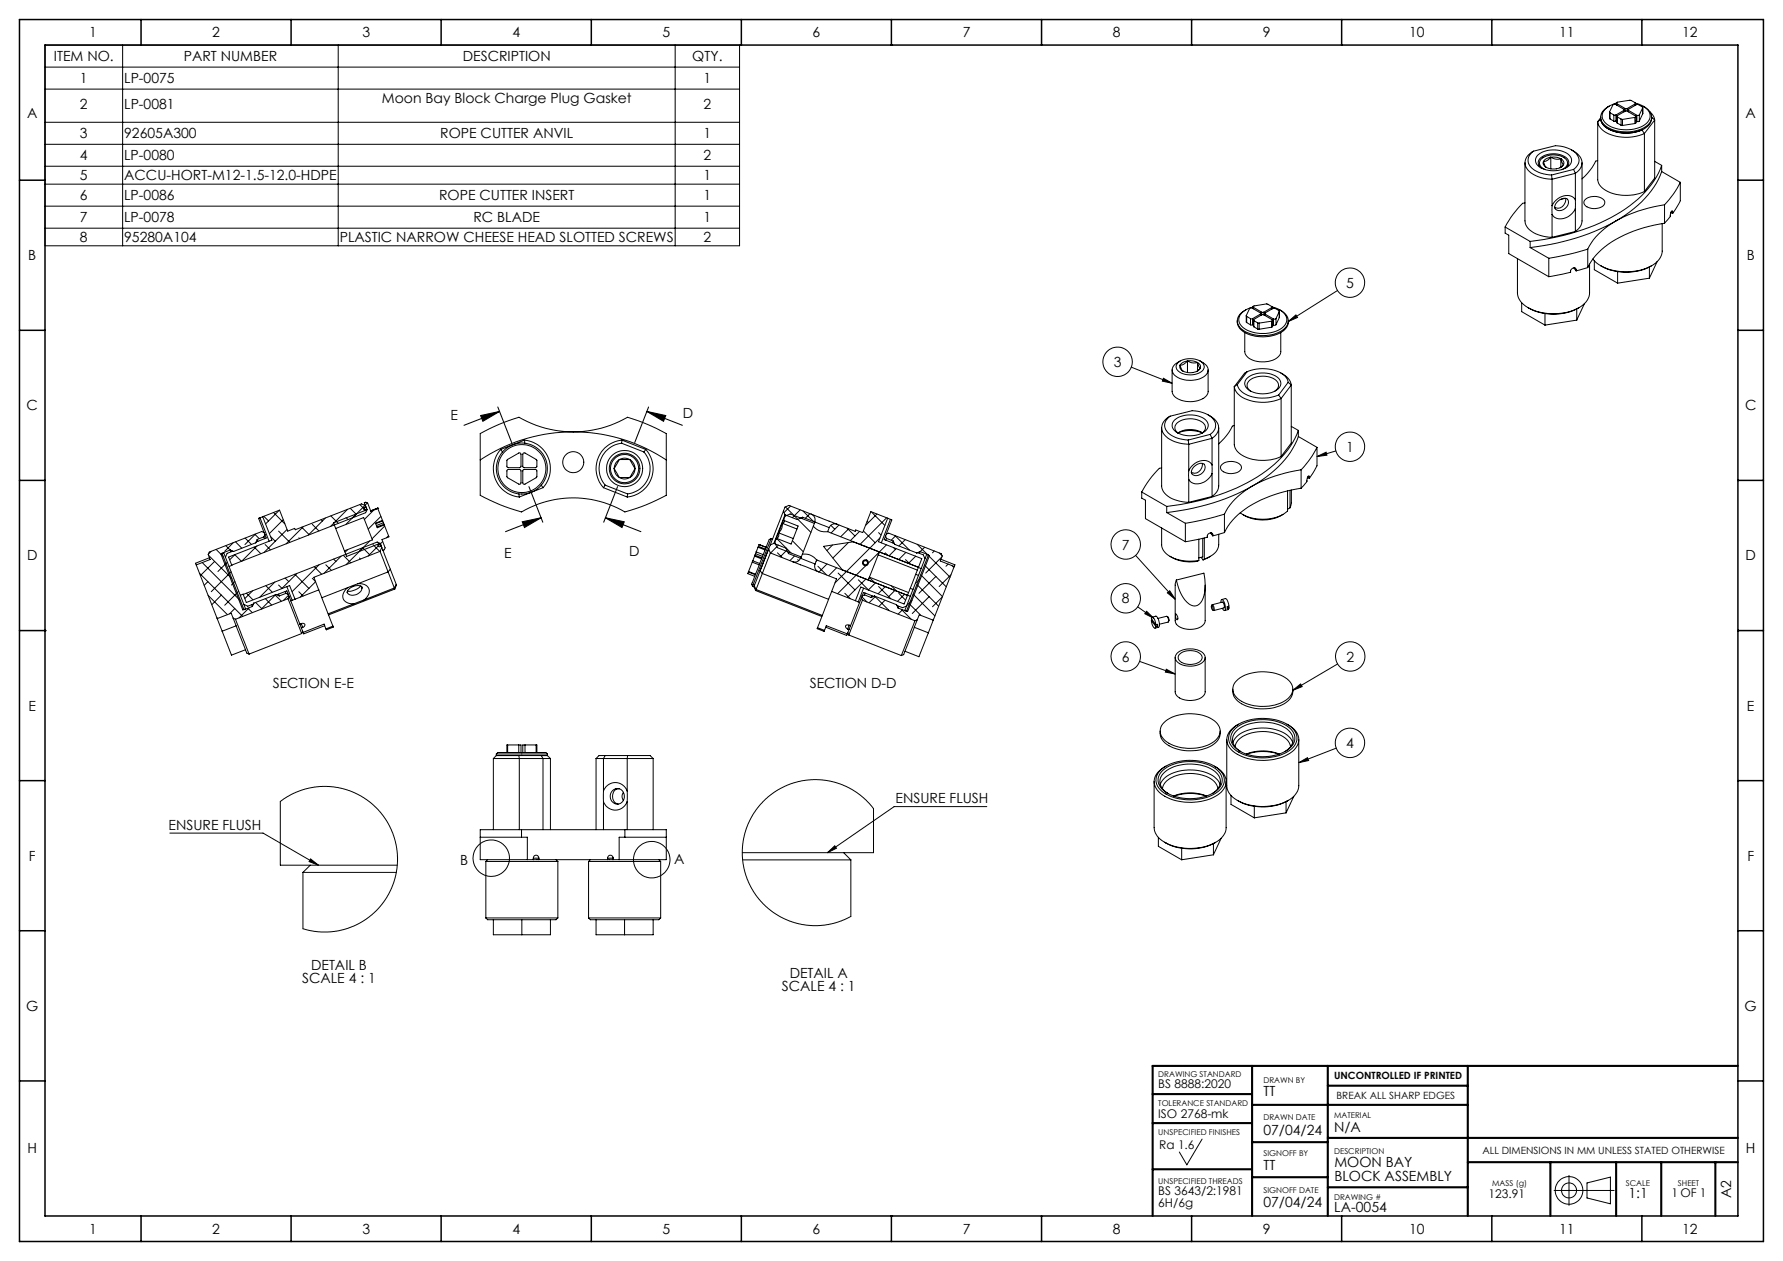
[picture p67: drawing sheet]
<svg xmlns="http://www.w3.org/2000/svg" width="420mm" height="297mm" viewBox="0 0 420 297" stroke-linecap="round" stroke-linejoin="round" font-family="sans-serif">
<defs><g id="words">
<g font-size="3.3">
<text x="21" y="8.8">1</text>
<text x="50" y="8.8">2</text>
<text x="85.4" y="8.8">3</text>
<text x="120.7" y="8.8">4</text>
<text x="156.1" y="8.8">5</text>
<text x="191.4" y="8.8">6</text>
<text x="226.8" y="8.8">7</text>
<text x="262.1" y="8.8">8</text>
<text x="297.5" y="8.8">9</text>
<text x="331.9" y="8.8">10</text>
<text x="367.3" y="8.8">11</text>
<text x="396.3" y="8.8">12</text>
<text x="12.7" y="14.4">ITEM NO.</text>
<text x="43.3" y="14.4">PART NUMBER</text>
<text x="109" y="14.4">DESCRIPTION</text>
<text x="163.1" y="14.4">QTY.</text>
<text x="18.8" y="19.6">1</text>
<text x="29.3" y="19.6">LP-0075</text>
<text x="165.7" y="19.6">1</text>
<text x="6.4" y="27.7">A</text>
<text x="18.8" y="25.8">2</text>
<text x="29.3" y="25.8">LP-0081</text>
<text x="90" y="24.2">Moon Bay Block Charge Plug Gasket</text>
<text x="165.7" y="25.8">2</text>
<text x="411.2" y="27.7">A</text>
<text x="18.8" y="32.6">3</text>
<text x="29.3" y="32.6">92605A300</text>
<text x="103.7" y="32.6">ROPE CUTTER ANVIL</text>
<text x="165.7" y="32.6">1</text>
<text x="18.8" y="37.8">4</text>
<text x="29.3" y="37.8">LP-0080</text>
<text x="165.7" y="37.8">2</text>
<text x="18.8" y="42.5">5</text>
<text x="18.8" y="47.2">6</text>
<text x="29.3" y="42.5">ACCU-HORT-M12-1.5-12.0-HDPE</text>
<text x="29.3" y="47.2">LP-0086</text>
<text x="103.4" y="47.2">ROPE CUTTER INSERT</text>
<text x="165.7" y="42.5">1</text>
<text x="165.7" y="47.2">1</text>
<text x="18.8" y="52.3">7</text>
<text x="29.3" y="52.3">LP-0078</text>
<text x="111.5" y="52.3">RC BLADE</text>
<text x="165.7" y="52.3">1</text>
<text x="18.8" y="57">8</text>
<text x="29.3" y="57">95280A104</text>
<text x="80" y="57">PLASTIC NARROW CHEESE HEAD SLOTTED SCREWS</text>
<text x="165.7" y="57">2</text>
<text x="6.7" y="61.3">B</text>
<text x="411.5" y="61.3">B</text>
<text x="317.1" y="67.8">5</text>
<text x="262.4" y="86.4">3</text>
<text x="6.3" y="96.6">C</text>
<text x="106.1" y="98.9">E</text>
<text x="160.9" y="98.4">D</text>
<text x="411.1" y="96.6">C</text>
<text x="317.1" y="106.4">1</text>
<text x="6.4" y="132">D</text>
<text x="118.8" y="131.4">E</text>
<text x="148.2" y="130.8">D</text>
<text x="264.3" y="129.4">7</text>
<text x="411.2" y="132">D</text>
<text x="264.3" y="142.1">8</text>
<text x="264.3" y="155.8">6</text>
<text x="317.2" y="155.8">2</text>
<text x="6.7" y="167.3">E</text>
<text x="64.3" y="162.1">SECTION E-E</text>
<text x="190.7" y="162">SECTION D-D</text>
<text x="411.5" y="167.3">E</text>
<text x="317.1" y="176.1">4</text>
<text x="211" y="189.2">ENSURE FLUSH</text>
<text x="39.7" y="195.4">ENSURE FLUSH</text>
<text x="6.8" y="202.7">F</text>
<text x="108.4" y="203.8">B</text>
<text x="158.8" y="203.4">A</text>
<text x="411.6" y="202.7">F</text>
<text x="71.2" y="231.5">SCALE 4 : 1</text>
<text x="73.3" y="228.3">DETAIL B</text>
<text x="184.2" y="233.5">SCALE 4 : 1</text>
<text x="186" y="230.3">DETAIL A</text>
<text x="6.2" y="238">G</text>
<text x="411" y="238">G</text>
<text x="297.6" y="258.2">TT</text>
<text x="297.6" y="267.3">07/04/24</text>
<text x="314.2" y="266.5">N/A</text>
<text x="6.5" y="271.6">H</text>
<text x="297.6" y="275.6">TT</text>
<text x="314.3" y="274.8">MOON BAY</text>
<text x="411.3" y="271.6">H</text>
<text x="314.3" y="278">BLOCK ASSEMBLY</text>
<text x="297.6" y="284.4">07/04/24</text>
<text x="314.3" y="285.4">LA-0054</text>
<text x="383.6" y="282">1:1</text>
<text x="407.8" y="282.2" transform="rotate(-90 407.8 282.2)">A2</text>
<text x="21" y="290.6">1</text>
<text x="50" y="290.6">2</text>
<text x="85.4" y="290.6">3</text>
<text x="120.7" y="290.6">4</text>
<text x="156.1" y="290.6">5</text>
<text x="191.4" y="290.6">6</text>
<text x="226.8" y="290.6">7</text>
<text x="262.1" y="290.6">8</text>
<text x="297.5" y="290.6">9</text>
<text x="331.9" y="290.6">10</text>
<text x="367.3" y="290.6">11</text>
<text x="396.3" y="290.6">12</text>
</g>
<g font-size="2.8">
<text x="272.8" y="256.3">BS 8888:2020</text>
<text x="272.8" y="263.2">ISO 2768-mk</text>
<text x="273.1" y="270.7">Ra 1.6</text>
<text x="272.8" y="281.3">BS 3643/2:1981</text>
<text x="393.8" y="281.9">1 OF 1</text>
<text x="272.8" y="284.2">6H/6g</text>
<text x="350.7" y="282.2">123.91</text>
</g>
<g font-size="2.4">
<text x="314.3" y="254.2">UNCONTROLLED IF PRINTED</text>
<text x="314.8" y="258.7">BREAK ALL SHARP EDGES</text>
<text x="349.2" y="271.7">ALL DIMENSIONS IN MM UNLESS STATED OTHERWISE</text>
</g>
<g font-size="1.9">
<text x="272.8" y="253.6">DRAWING STANDARD</text>
<text x="297.6" y="255">DRAWN BY</text>
<text x="272.8" y="260.6">TOLERANCE STANDARD</text>
<text x="297.6" y="263.9">DRAWN DATE</text>
<text x="314.3" y="263.2">MATERIAL</text>
<text x="272.8" y="267.3">UNSPECIFIED FINISHES</text>
<text x="297.6" y="272.3">SIGNOFF BY</text>
<text x="314.3" y="271.7">DESCRIPTION</text>
<text x="272.8" y="278.7">UNSPECIFIED THREADS</text>
<text x="297.6" y="281">SIGNOFF DATE</text>
<text x="351.5" y="279.3">MASS (g)</text>
<text x="382.9" y="279.3">SCALE</text>
<text x="395.2" y="279.3">SHEET</text>
<text x="314.3" y="282.6">DRAWING #</text>
</g>
</g></defs>
<g fill="none" stroke="#000" stroke-width=".24">
<path d="M10.6 10.6h163.6v47.3h-163.6zM10.6 15.8h163.6M28.9 10.6v47.3M79.7 10.6v47.3M159 10.6v47.3M10.6 21h163.6M10.6 28.8h163.6M10.6 34h163.6M10.6 39.1h163.6M359.2 38.3v13.7a3.9 3.9 0 0 0 3.1 3.3l1.2 .3 2.1 .3M361.2 35.6a2.5 2.5 0 0 0-1.3 2.3 2.5 2.5 0 0 0 1.6 2.2l1.5 .7 2.5 .4M361.2 35.6l5.2-1.3a5.8 5.8 0 0 1 5.4 2.8 2.46 2.46 0 0 1-1.1 2.8"/>
<path d="M361.2 35.6a2.88 2.88 0 0 0-2 2.7 2.88 2.88 0 0 0 2 2.8l2.3 .9 2.1 .2M362.2 36.6a6.1 6.1 0 0 1 7.5 .1 1.78 1.78 0 0 1-.9 2.8 6.1 6.1 0 0 1-6.8-.8l-.3-.6v-.6zM363.2 39.6a1.57 1.57 0 0 1-.8-1.6 1.57 1.57 0 0 1 1.3-1.3 4.9 4.9 0 0 1 5.7 1 1.5 1.5 0 0 1-.7 1.9M363.6 38a1.09 1.09 0 0 0 .6 1.4M363.6 38l.6 1.4M363.6 37.1l-.2 .1M365.3 37a2.25 2.25 0 0 0-1.7 1M365.3 37a3.7 3.7 0 0 1 2.4 .4M365.3 37l-.9 .8-.8 .2M365.3 37l1.3 .5 1.1-.1M365.3 37v2.8M367.7 37.4a1.05 1.05 0 0 1 .6 1.4"/>
<path d="M367.7 37.4l.6 1.4M367.7 37.4v2M368.3 37.1a4.5 4.5 0 0 0-5.5 .7 1.56 1.56 0 0 0 1.2 2.1M368.3 37.1a1.5 1.5 0 0 1 .9 1.6 1.5 1.5 0 0 1-1.4 1.2M368.3 38.8a3.2 3.2 0 0 1-4.1 .6M368.3 38.8l-.9 .7M368.3 37.1l.2 .1M370.2 35.3a3.2 3.2 0 0 1 2.2 4.1l-.5 .7-.8 .7M370.7 39.9l-5.2 1.3M370.7 39.9l.4 .9M372.7 38.3v13.7l-.5 1.4-1.1 1.1M376.4 28.6v13.7a4.5 4.5 0 0 0 3.6 3.3 10.9 10.9 0 0 0 7.4-.5"/>
<path d="M376.4 37.8l-.5 .2-1.4 2.1-1.8 2M376.4 28.6l.7-.5a4.3 4.3 0 0 0 3.5 3 10.1 10.1 0 0 0 6.2-.5l.6 .8M376.4 28.6a4.5 4.5 0 0 0 3.6 3.3 10.7 10.7 0 0 0 7.4-.5M377.1 27.6a3.2 3.2 0 0 0 2.4 3.1 9.1 9.1 0 0 0 8.6-1l.8-1 .2-1.1 .7 .7M377.1 27.7l-.7 .9M379 25a2.74 2.74 0 0 0-1.7 3.6 6.7 6.7 0 0 0 5.9 2.5 6.2 6.2 0 0 0 5.7-2.7 2.71 2.71 0 0 0-1.8-3.4M379.1 26.4l.1 1.6M379.1 26.4l.1 .2M379.2 28l.9 .5M379.2 26.6l.9 .5M379.2 26.6v1.4M380.1 28.5h.5"/>
<path d="M380.1 27.1h.5M380.1 27.1v1.4M380.6 27.1v1.4M380.7 24.3l-1.7 .7M380.7 24.3v.4M380.8 27.4l.1 1.6M380.8 24.4l-.1-.1 .3-.2 3.1-.5 1.1 .6v.3M380.8 24.4v.4M380.8 28.4l-.2 .1M380.8 24.4l2 1.2M380.9 29l1 .5M380.9 27.5l1 .5"/>
<path d="M380.9 27.5v1.5M381.9 29.5h.3M381.9 28l.3 .1M381.9 28v1.5M382.2 28.1v1.4M382.5 26v-.3l-2.3-1.2-.2 .1-.9 1.8M382.5 26l-1.9 1.1M382.5 26v.4M382.6 25.9v.4M382.8 26.2l-1.9 1.1v.2M382.8 26.2h.5M382.8 25.6h.5"/>
<path d="M382.8 25.6v.6M383.3 26.2l2 1.2v.2l-.2 .1M383.3 25.6v.6M383.5 25.9v.4M383.6 26v-.2l2-1.2h.3l1.1 .7-.8 1.8M383.6 26l2 1.2M383.6 26v.4M385.1 29.1l-2.9 .4M385.1 27.7l-2.9 .4M385.1 27.7v1.4M385.2 24.5v.3M385.2 24.5l-1.9 1.1"/>
<path d="M385.3 24.8v-.5a4.2 4.2 0 0 1 3.4 2.7 3.1 3.1 0 0 1-2.6 3.1 8.1 8.1 0 0 1-8.2-1.4 2.22 2.22 0 0 1 .7-3.4l.4-.3M385.4 27.5v1.4l-.3 .2M385.4 28.5l.2 .1M385.6 27.2v1.4M386.2 28.5l-.6 .1M386.2 27.1l-.6 .1M386.2 27.1v1.4M387 26.8h.1M387 25.3v1.5M387 26.8l-.8 1.7M387.4 31.4v13.7M388.6 26.3l.9 1.2 .3 .8"/>
<path d="M389.8 28.3v13.6l-2.4 3.2M389.8 38l1.6 .9M389.8 28.3l-2.4 3.1M391.4 38.9a23 23 0 0 1-10.8 11.7 53.3 53.3 0 0 1-20.2 6.3M391.4 38.9v1.5M10.6 43.4h163.6M10.6 48.6h163.6M10.6 53.7h163.6M354.6 53.5l5.8 3.4M354.6 53.5v1.4l.8 .5v4.3l9.4 5.5M359.2 47.8l-.5 .1a22 22 0 0 0-4.1 5.6M360.4 58.3l4.4 2.5"/>
<path d="M360.4 56.9v1.4M365.5 41.2l.1 1M365.6 48.5v2M365.6 42.2v6.3M365.6 50.5v5.4M366.7 47.7a1.73 1.73 0 0 1 2.6-.6 1.92 1.92 0 0 1-.8 2.1 1.92 1.92 0 0 1-2.2-.1l.1-.9zM368.7 46.7l-1.2 .3M368.8 46.7a1.99 1.99 0 0 1-2.4 2.2l-.2-.1M371.1 47.1a2.85 2.85 0 0 0-4.4-.1l-1.1 1.5M371.1 47.1v2M371.1 49.1a3.6 3.6 0 0 1-5 2l-.5-.6M371.1 40.8l-5.5 1.4"/>
<path d="M371.1 40.8v6.3M371.1 49.1v5.4M371.1 54.5l-5.5 1.4M373.3 47.1a3.2 3.2 0 0 1 4.7 .3 1.61 1.61 0 0 1-1.9 1.7 2.65 2.65 0 0 1-3-1.2zM374 58.7l-4.5 1.2-4.7 .9M374 58.7v4.3M380.6 52a53.3 53.3 0 0 1-20.2 6.3M380.6 52a15.6 15.6 0 0 0-6.6 6.7M391.4 40.4a23 23 0 0 1-10.8 11.6M391.4 40.4l4.4 2.5M391.5 52.7v6.4a4.9 4.9 0 0 1-3.8 4.1 13.4 13.4 0 0 1-10.6-.6M392.1 52.6a27.3 27.3 0 0 0-16.2 7.5l-1.1 1.4-.8 1.5"/>
<path d="M392.1 48.2a33.1 33.1 0 0 0-11.5 3.8M392.1 48.2v4.4M393.6 50.1l.4 .1M393.7 49.9h.3M394 49.9v-.2a1.11 1.11 0 0 0-.6 1.3l-1.3 1.6M394 49.9v.3M395.8 42.9a20.4 20.4 0 0 1-3.7 5.3M395.8 42.9v4.4l-1.8 2.9M291.4 75.6a3.3 3.3 0 0 0 2.6 3.1 8.6 8.6 0 0 0 8.8-1.3l.5-.7 .2-1.1M293.2 78.3v4.5a3 3 0 0 0 3 2.3 5.2 5.2 0 0 0 5.4-1.8l.1-5M293.5 73a2.61 2.61 0 0 0-1.3 4.3 8.6 8.6 0 0 0 10.6-.2 2.5 2.5 0 0 0-1.1-4l-.2-.1M293.6 74.4l.1 1.6"/>
<path d="M293.7 76l.9 .5M293.7 74.5l.9 .5M293.7 74.5v1.5M294.6 76.5h.5M294.6 75h.5M294.6 75v1.5M295.1 75v1.5M295.1 72.3l-1.6 .7M295.1 72.2v.5M295.2 72.4v-.2l.2-.1 3.1-.5 1.1 .6v.2M295.2 72.4l2 1.1M295.2 72.4v.3"/>
<path d="M295.3 75.4l.1 1.6M295.3 76.4l-.2 .1M295.4 77l.9 .5M295.4 75.5l.9 .5M295.4 75.5v1.5M296.3 77.5h.3M296.3 76l.3 .1M296.3 76v1.5M296.6 76.1v1.4M296.9 74l.1-.3-2.4-1.2-.2 .1-.8 1.7 .1 .2M296.9 74l-1.8 1M296.9 74v.3"/>
<path d="M297 73.8v.5M297.2 74.1l-1.9 1.1 .1 .3M297.2 74.1h.5M297.2 73.5h.5M297.2 73.5v.6M297.7 74.1l2 1.2 .1 .2-.3 .1M297.7 73.5v.6M297.9 73.8v.5M298 74l2 1.1M298 74v.3M299.5 77.1l-2.9 .4M299.5 75.6l-2.9 .5"/>
<path d="M299.5 75.6v1.5M299.6 72.4l-1.9 1.1M299.6 72.4v.4M299.7 72.3a3.9 3.9 0 0 1 3.4 3 3.7 3.7 0 0 1-3.2 2.9 7.8 7.8 0 0 1-7.5-1.5 2.33 2.33 0 0 1 1.1-3.7M299.7 72.3v.4M299.8 75.4v1.5l-.3 .2M299.8 76.4l.2 .2M300 75.1v1.5M300.6 76.5l-.6 .1M300.6 75l-.6 .1M300.6 75v1.5M301.3 73.3l-1-.7h-.3l-2 1.1v.3"/>
<path d="M301.3 74.8l-.7 1.7M301.3 73.3l-.7 1.7M301.3 73.3v1.5M301.4 73.3l-.1 1.5M303.5 75.7l1.8-1.5 .3 .6zM315.1 68.4l-11.6 7.3M357.4 60.9v8.1a4.2 4.2 0 0 0 2.5 3.4M358.4 71.3v2.1l5.5 3.2M359.9 72.4a12.4 12.4 0 0 0 12 0M363.9 73.8v2.8M364.8 60.8v4.4M370.7 63.1l.6 .7"/>
<path d="M371 63.1l.3 .4M371.3 63.5a.71 .71 0 0 0-1-.3 .71 .71 0 0 0-.3 .9l-5.2 1.1M371.3 63.5v.3M371.4 72.7v2.7M371.4 75.4l-7.5 1.2M373.2 71.5l-1.8 3.9M374 63l-2.7 .8M374.4 62.2v6.8a4.9 4.9 0 0 1-3.8 4.1 13.4 13.4 0 0 1-10.7-.7M375.2 61l.9 .9 1 .7M375.6 61.4v2.1l5.4 3.2M377.1 62.6a12.4 12.4 0 0 0 11.9 0M381 64v2.7"/>
<path d="M388.5 62.9v2.6M388.5 65.5l-7.5 1.2M390.3 61.6l-1.8 3.9M266.5 86.5l9.6 3.8M274.1 89.1l2 1.2-2.3-.5zM275.6 98a2.48 2.48 0 0 0-1.3 2.3 2.48 2.48 0 0 0 1.6 2.2l1.5 .7 2.5 .4M275.6 98l5.2-1.3a5.8 5.8 0 0 1 5.5 2.8 2.43 2.43 0 0 1-1.2 2.8M275.6 98a2.82 2.82 0 0 0-1.9 2.4 2.82 2.82 0 0 0 1.4 2.8 9.2 9.2 0 0 0 4.9 1.4M276.1 87.1v5.1a2.86 2.86 0 0 0 2.7 2.2 5.7 5.7 0 0 0 5.5-1.3l.3-.9v-5.1M276.6 99a6.1 6.1 0 0 1 7.6 .1 1.81 1.81 0 0 1-.9 2.9 6.1 6.1 0 0 1-6.9-.9l-.3-.6v-.6zM277.4 85.5a4.6 4.6 0 0 1 6.1 .2 1.55 1.55 0 0 1-1.3 2.2 4.5 4.5 0 0 1-5-1l-.2-.6zM278 86a1.05 1.05 0 0 0 .6 1.4"/>
<path d="M278 86l.6 1.4M278 85a2.31 2.31 0 0 0-1.8 2.6 4.7 4.7 0 0 0 4.9 1.9 3.6 3.6 0 0 0 3.5-2.1 2.34 2.34 0 0 0-1.9-2.4M279.7 85a2.37 2.37 0 0 0-1.7 1M279.7 85a3.7 3.7 0 0 1 2.4 .4M279.7 85l-.9 .8-.8 .2M279.7 85a2.73 2.73 0 0 0 2.4 .4M279.7 85v2.7M282.1 85.4a1.07 1.07 0 0 1 .6 1.3M282.1 85.4l.6 1.3M282.1 85.4v1.9M282.7 86.7a3.3 3.3 0 0 1-4.1 .7M282.7 86.7l-.9 .8"/>
<path d="M284.6 97.7a3.2 3.2 0 0 1 2.2 4.1l-.5 .8-.8 .6M290.7 91.1v13.7a4.5 4.5 0 0 0 3.7 3.2 11 11 0 0 0 7.4-.5M290.7 91.1a4.5 4.5 0 0 0 3.7 3.2 10.7 10.7 0 0 0 7.4-.4M291.5 90.6a4.5 4.5 0 0 0 4.2 3 10.1 10.1 0 0 0 5.5-.6M291.5 90.6l-.8 .5M293.7 89.1a6.1 6.1 0 0 1 7.6 .1 1.81 1.81 0 0 1-.9 2.9 6.1 6.1 0 0 1-6.9-.8l-.3-1 .1-.6zM293.7 87.6a8.9 8.9 0 0 1 9 1l.5 .7 .2 .7M293.7 87.6l-2.2 3M293.7 87.6l-.5 .3-2.5 3.2M294.7 92.2a1.65 1.65 0 0 1-.9-1.8 1.65 1.65 0 0 1 1.3-1.3 5.1 5.1 0 0 1 5.9 1 1.6 1.6 0 0 1-.7 2.1M301.2 93l.6 .9M301.7 87.8a3.9 3.9 0 0 1 2.5 2.9"/>
<path d="M301.8 93.9v13.6M303.4 90l-2.2 3M303.4 90l.8 .7M304.2 90.7v13.7l-2.4 3.1M304.2 90.7l-2.4 3.2M81.9 119.9l-4.1 4.1M82.5 119.7l1.4 1.4M84.8 118.8l1.5 1.6M86 119l-4.5 4.5M86.5 118.4l-.5 .5M89 119.7h.1M89 119.7l-1.7 .6"/>
<path d="M89 119.7v.1M89 119.8l-1.6 .6-.8-1.9-.4-.2-.4 .1 .7 1.6M89 119.8l1.1 2.8M113.1 102.1a44.2 44.2 0 0 1 9.1-3.8 25.5 25.5 0 0 0 25.6 0 45.8 45.8 0 0 1 9.1 3.8v14.5a45 45 0 0 1-9.7 4 24 24 0 0 0-24.4 0 44.1 44.1 0 0 1-9.7-4zM113.1 108.3a39.6 39.6 0 0 1 43.8 0M118 105.8a6.7 6.7 0 0 0-1.3 7 6.7 6.7 0 0 0 5.6 4.2M118 105.8l.4 .6M119.5 108.2l2.8-1.6 .2 .1 .2 .3v2.9l-.3 .2h-2.8l-.2-.3zM119.5 110.7h3.1v3.3h-.4l-2.7-1.6zM122.2 116.3l.1 .7M123.2 106.7l.4-.1 2.8 1.6v1.8l-3 .1-.2-.1zM123.2 110.7l3.1-.1 .2 .2-.1 1.5-2.7 1.7h-.4l-.2-.2z"/>
<path d="M123.5 103.7a6.7 6.7 0 0 1 5.7 4.2 6.7 6.7 0 0 1-1.3 7M123.5 103.7l.1 .7M123.5 103.7l-5.5 2.1M127.5 114.3l.4 .6M127.9 114.9l-5.6 2.1M142.2 114.9l5.5 2.1M142.6 114.3l-.4 .6M142.6 114.3l5.2 2M144.7 110.3a2.44 2.44 0 0 0 1.2 2.2M144.7 110.3l1.2 2.2M145.9 108.2a2.44 2.44 0 0 0-1.2 2.1M145.9 108.2l-1.2 2.1"/>
<path d="M145.9 108.2h2.4M145.9 108.2a2.47 2.47 0 0 1 2.4 0M145.9 112.5h2.4M145.9 112.5a2.31 2.31 0 0 0 2.4 0M146.4 104.4a6 6 0 0 0-3.8 9.9M146.4 104.4l5.3 2M146.5 103.7a6.7 6.7 0 0 0-5.6 4.2 6.7 6.7 0 0 0 1.3 7M146.5 103.7l-.1 .7M146.5 103.7l5.6 2.1M147.8 116.3l-.1 .7M148.3 108.2l1.3 2.1M148.3 108.2a2.53 2.53 0 0 1 1.3 2.1"/>
<path d="M149.6 110.3l-1.3 2.2M149.6 110.3a2.53 2.53 0 0 1-1.3 2.2M151.7 106.4a6 6 0 0 1-3.9 9.9M152.1 105.8a6.7 6.7 0 0 1 1.3 7 6.7 6.7 0 0 1-5.7 4.2M152.1 105.8l-.4 .6M185 119.4l6 6M186.2 119.2l-1.5 1.5M268.9 115.9l5.9 3.4M268.9 115.9v1.4l.9 .5v4.3l9.4 5.5M273.6 100.7v13.7a4.1 4.1 0 0 0 3.7 3.5l2.7 .4M273.6 110.2l-.5 .1a22.9 22.9 0 0 0-4.2 5.6M274.8 119.3v1.4"/>
<path d="M277.5 102a7.4 7.4 0 0 1 5.7 0 5.5 5.5 0 0 0-5.7 0M277.6 102a1.57 1.57 0 0 1-.8-1.6 1.57 1.57 0 0 1 1.3-1.3 4.9 4.9 0 0 1 5.7 1 1.5 1.5 0 0 1-.7 1.9M279.9 103.6l.1 1M280 110.9v2M280 104.6v6.3M280 112.9v5.4M281.3 109.8a1.61 1.61 0 0 1 2.5-.3 1.93 1.93 0 0 1-.9 2.1 1.93 1.93 0 0 1-2.2-.1 1.7 1.7 0 0 1 .6-1.7zM283.2 109.1a1.92 1.92 0 0 1-2.6 2.1M285.1 102.3l-5.2 1.3M285.1 102.3l.4 .9M285.5 109.5a2.85 2.85 0 0 0-4.4-.1l-1.1 1.5M285.5 109.5v2"/>
<path d="M285.5 111.5a3.6 3.6 0 0 1-5 2l-.5-.6M285.5 103.2l-5.5 1.4M285.5 103.2v6.3M285.5 111.5v5.4M285.5 116.9l-5.5 1.4M287.1 100.7v13.7l-.5 1.5-1.1 1M287.9 109.3a3.2 3.2 0 0 1 4.5 .5 1.6 1.6 0 0 1-1.9 1.7 2.71 2.71 0 0 1-3-1.2l.1-.5zM290.7 100.2l-.4 .2-1.4 2.1-1.8 2M295 114.5a52.9 52.9 0 0 1-20.2 6.2M295 114.5a15.3 15.3 0 0 0-6.6 6.6M303.3 115.6v4.7a9.8 9.8 0 0 1-11.2 .5M303.9 115.5v4.1"/>
<path d="M303.9 119.6l-.6 .3M304.2 100.4l1.6 1M304.2 115.4v3l-.3 1.2M305.8 101.4a23 23 0 0 1-10.8 11.6 52.9 52.9 0 0 1-20.2 6.3M305.8 102.8a23 23 0 0 1-10.8 11.7M305.8 101.4v1.4M305.8 102.8l4.4 2.6M306.5 115a28.8 28.8 0 0 0-15.6 6.9l-1.7 2.1-.8 1.4M306.5 110.6a33.6 33.6 0 0 0-11.5 3.9M306.5 110.6v4.4M308 112.5l.4 .2M308.1 112.3l.3 .1"/>
<path d="M308.4 112.4l-.1-.3a1.47 1.47 0 0 0-.4 1.3l-1.4 1.6M308.4 112.4v.3M310.2 107.5l2.2-1 .2 .7zM310.2 105.4a21.4 21.4 0 0 1-3.7 5.2M310.2 105.4v4.3l-1.8 3M314.7 106.2l-4.5 1.3M46.2 133l5 12.7M47 135l10.1 10.2M47.6 132.5l9 9M49 137l-.9 .9M49.1 130.8l5.5 5.5M49.4 131.3l-3.3 1.3 .1 .4"/>
<path d="M49.7 129.8l-.6 .7M50.6 132.2l-3.4 3.4M50.9 129.4l1.7 1.7M52 130.5l.7-.3 5.1 13.2-.6 .2zM53.2 128.5l1 1M53.2 132.7l-1.9 1.9M53.6 132.4l-.6 .5M53.7 135.4l-3.9 3.9M54.1 131.8l1.2-1.2 1.6 1.6M54.3 129.5l.1 .4M54.3 129.5l.7 .4M54.3 129.5l-2 .8 5.2 13.3 2-.8"/>
<path d="M54.5 134.7l-.6 .5M54.6 133.1l-.6 .3M54.8 129.8l-1.3 .5-.4 .9M55 127.8l-2.1 2M55 129.9h.1M55.3 137l-.8 .8M55.5 127.6l1.5 1.5M56.2 139.2l-3.3 3.3M57.3 140l-.7 .2M57.3 140l.7 1.9 10.2-4 1.3 3.2M57.7 126.7l1.5 1.5M58 139.7l1.6 1.6"/>
<path d="M59.5 139.1l-1.8 1.9M59.9 128.8l1.5 1.6M60 125.8l1.1 1.1M60.2 125.8l-2.5 2.4M60.2 127.8v.1M60.2 127.8l-5.2 2.1M60.5 128.6l-3.5 3.5M60.6 127.1l.1 .4M60.6 127.1l-.4 .7M61.2 121.9l2.2 5.6M61.2 121.9l-.3 .2 1.3 3.3M61.9 121.7l-.7 .2"/>
<path d="M61.9 121.7l2.2 5.5-10.2 4 .7 1.9M62.1 121.6l1.2 1.1M62.2 126.4l.1 .5M62.2 126.4l-1.6 .7M62.2 125.4l-.5-.2-12.4 4.8-.3 .6 .5 1.2-3.3 1.2M62.2 125.4l.2 .5M62.4 125.9h.1M62.4 125.9l-.2 .5M62.4 125.9l.3 .8-2.4 1M62.5 128.2l1.2 1.3M62.6 137.9l1.6 1.6M63.7 126.3l1.1 1.2"/>
<path d="M64.4 120.7l2.7 2.7M64.7 137.1l-3.5 3.6M65 140h.1M65.6 139.9l.2 .4M65.6 137.8l.9 .8M65.6 125.1l2.7 2.6M65.8 120.2l-3.2 3.2M66.7 122.4l-3.2 3.3M67.2 136.1l.8 .9M67.2 139.3l.1 .4M67.3 139.7l-1.5 .6M67.3 139.7l.6 .3"/>
<path d="M67.6 138.2l1.2 3.2M67.6 124.7l-5.4 5.4M67.8 139.9l.1 .2M67.9 140l-.3-.9-2.4 1M67.9 140l.2 .4M69.4 135.2l3.4 3.4M69.9 135.1l-3.5 3.5M70.4 139.3l1 1.1M70.4 126.7l.2 .1M71.1 124.2l1.7 1.7M71.4 124l-4 4.1M73.6 136.2l.7 .7"/>
<path d="M73.6 123.5l1.5 1.6M74 133.5l1.8 1.7M74.3 137l-3.6 3.6M75.1 138.9l3.3 8.6M75.1 138.9l-5.6 2.2M75.2 133l-6.4 6.3M75.6 122.4l.4 .3M76.7 122l-4.1 4M76.8 133l1.3 1.3M77.9 121.5l1.8 1.8M78.6 131.7l.5 .5M78.7 123.1l-.1 .1"/>
<path d="M79.1 124.5l2 5.2M79.1 124.5l6.6-2.6 2 5.3-6.6 2.5M80.4 131l-4.1 4M80.9 130.8l1.7 1.8M81.5 121.9l.5 .5M81.9 129.4l-.6 .7M81.9 138.4a2.11 2.11 0 0 0-.6 3.2l.9 .5 1.2 .1M81.9 138.4l-6.1 2.4M82.3 138.6a2.48 2.48 0 0 1 2.9-.4 1.98 1.98 0 0 1-1.3 1.8 1.98 1.98 0 0 1-2.1-.5zM84.3 137.5l-2.4 .9M84.3 137.5a2 2 0 0 1 2.6 2.2l-.5 1-.6 .6M84.7 131.4l.2 .3"/>
<path d="M84.9 138a3.7 3.7 0 0 1-3 1.2M85.1 138.1l.2 .4-.1-.3M85.4 129l1.7 1.6M85.6 128.9l-4.1 4.1M86.5 120l-.4-.9-.9-.4-15.7 6.1-.1-.4-1.6 .7-1.9-5-4 1.6M86.5 120l-8 3.1 .6 1.4M86.5 120l-.4 .7-31.5 12.4M87.1 127.4l-2.5 2.5M87.9 128.2l1.6 1.7M88 120.2l-2.2 2.1M89.5 129.8l1.9 4.9M89.5 129.8l-15.6 6.2 1.2 2.9"/>
<path d="M89.5 127.9l.7 1.7M89.5 127.9l-7.9 3.1-.5-1.3M89.5 128l-.6-.3-31.6 12.3M89.5 128l.4 .9-.4 .9M89.7 121.6l-3 3M90.1 122.6l-1.6 .6 .4 1.1 1.6-.7M90.1 122.6v.1M90.1 127.6l-3.4 3.3M90.1 122.7l.2 .4M90.1 122.7l-1.6 .6M90.2 129.6l1.7 4.5M90.3 123.1l-1.6 .7"/>
<path d="M90.3 123.1l.1 .4M90.4 123.5l.1 .1M90.4 123.5l-1.6 .6M90.5 123.6l1.1 2.8-1.6 .7 .7 1.9-.2 .5-.3 .1M90.6 123.9l-3 3M91.4 134.7l-7.1 2.8M91.4 134.7l1.5 3.8M91.5 126.2l-.5 .5M91.9 134.1l-.5 .6M91.9 134.1l1.4 3.5M92.9 138.5l.1 .2M92.9 138.5l-7.1 2.8"/>
<path d="M93 138.7l-15.6 6.1M93.3 137.6l-.3 1.1M93.3 137.6l-.4 .9M176.3 134.7l-.2 .4 1.7 .6M176.3 134.7l1.6 .7M176.3 134.6v.1M176.3 134.6l1.7 .6M177.2 132.4l1.6 .6M177.2 132.4l-.9 2.2M177.3 138l.3 .2M177.3 132.1l-.1 .3M177.3 132.1l1.7 .6"/>
<path d="M177.6 138.2l.1-.2 .4 .8M177.6 138.2l.4 .9M177.7 131l1.7 .6M177.7 131l-.4 1.1M177.8 130.7l-.1 .3M177.8 130.7l1.7 .7M178 130.4l1.6 .6M178 130.4l-.2 .3M178 139.1l15.6 6.1M178.1 138.8l-.1 .3M178.1 138.8l15.6 6.1M178.1 130l-.1 .4"/>
<path d="M178.1 130l1.7 .6M178.6 128.9l1.6 .6M178.6 128.9l-.5 1.1M178.6 128.7v.2M178.6 128.7l1.7 .6M178.8 128.2h.1M178.8 128.2l1.7 .7M178.8 128.2l-.2 .5M179.6 135.1l15.6 6M179.6 135.1l-1.5 3.7M181.1 129.3l-2.1 5.1 .6 .7M181.1 129.3l-3.5 8.9"/>
<path d="M181.1 129.3l.4 .9M181.4 128.3l-.3 1M181.5 130.2l-1.9 4.9M181.5 130.2l5.2 2.1M181.6 126.9l-4.3 11.1M181.6 126.9a1.33 1.33 0 0 0-.8 1.2l-3.7 9.5 .2 .4M181.6 126.9l.4 .1M182.3 128l2.9 1.1 .5 1.3M182.3 128l-.9 .3M182.8 126.9l-.3 .8 .5 1.2 5.8 2.3M182.8 126.9h.1M183 126.9l3.4 3.3"/>
<path d="M183 126.8l-.2 .1M183.1 130.2l1.2 1.1M183.4 128.4l-1.9 1.8M183.4 125.5a1.07 1.07 0 0 1-.6 1.4M183.4 125.5l-.6 1.4M183.4 125.5l3.5 1.3M184.3 123.2a2.34 2.34 0 0 1-.9 2.3M184.3 123.2l-.9 2.3M184.3 123.2l3.4 1.4M184.5 120.4l-3.1 7.9M184.5 120.4l.4 .8M184.5 120.4l.4-1 .9-.4 5.3 2.1"/>
<path d="M184.6 122.4l-.3 .8M184.6 122.4l.3-.8 1.2-.6 5.7 2.3M184.6 122.4l.1 .2M184.7 122.6v.4l-.4 .2M184.7 122.6l3.3 1.3-1.6 4.2-3.4-1.3M184.9 121.2l-2.6 6.8M184.9 121.2l2.9 1.2 1.3-.6M185.4 129.5l-1.6 1.6M185.7 130.4l2.9 1.1M185.9 130l-.2 .4M186.7 127.4l2.5 2.5M186.7 132.3l6.1 2.4"/>
<path d="M187.2 130.9l-1.1 1.1M187.9 131.8l.3 .2M188.5 120.1l-1.8 1.8M188.6 131.5a1.4 1.4 0 0 1-1.9 .8M188.6 131.5l3.4 1.3M188.8 131.2l-.2 .3M189 130.5a3.5 3.5 0 0 1 3.4 1.4M189.1 121.8l-.2 .3M189.1 121.8l2.8 1.1M189.1 120.3l2.5 2.5M190.8 121l-1.1 1.1M191.1 121.1a1.36 1.36 0 0 1 .8 1.8"/>
<path d="M191.1 121.1l6.1 2.4M191.6 123.9a3.5 3.5 0 0 0 3.4 1.3M191.8 123.3l-3 7.9M191.9 122.9l-.1 .4M191.9 122.9l3.4 1.4M192 132.8a1.4 1.4 0 0 0 .8 1.9M192.4 131.9l21.4 8.3M192.4 131.9l-.4 .9M192.5 131.9l-.3 .3M192.7 133.4l2 2M192.8 134.7l4.3 1.6-1.2 3M194.8 132.8l-1.9 1.9"/>
<path d="M195 125.2l21.3 8.4M195.3 124.3l-.3 .9M195.7 123.7l.9 .9M195.9 139.3l-3.3 8.5M195.9 139.3l5.6 2.2M196.1 128.3l-1.3 1.4M197.1 133.7l-1.9 1.9M197.2 123.5a1.42 1.42 0 0 0-1.9 .8M197.4 135l4 3.9M197.6 123.6l-1.8 1.9M199 139.7l1.3 1.3M199.4 134.6l-2.7 2.7"/>
<path d="M199.6 124.4l1.8 1.8M199.9 127.8l-3.7 3.6M199.9 124.5l-1.9 1.9M201 127.6l-7 1.1 4.4 5.5 15.4 6M201.6 135.5l-4.3 4.3M202.2 136.6l2.4 2.4M202.5 125.2l-2.2 2.1M203.4 125l2.8 2.8M203.4 138.5l-1.2 3.2M203.8 128.6v.1M203.8 139.7l-.2 .4M203.9 133.2l-2.2 2.3"/>
<path d="M203.9 136.4l-4.3 4.3M204.3 122.8l.3 .3M204.8 136l1.2 1.1M204.9 129.1l-5.5 5.5M205.4 120.7l3 3M206.2 137.3l-1.7 1.6M206.6 121.1l-2.7 2.6M207 138.1l2.9 2.9M207 125.4l.5 .6M207.1 130l-2.5 2.6M207.1 130l9.2 3.6M207.1 130l-.2 .7 9.2 3.6"/>
<path d="M207.1 130l-2.6 6.6 .3-.7 9.2 3.6M207.3 126.7l-2.4 2.4M208.5 138.2l-1.7 1.6M208.5 130.2l.6 .5M208.6 126.3l-.3 .8 2.4 .9M208.6 126.3h.1M208.6 126.3l.2 .5M208.8 125.8l-.2 .5M208.8 125.8l.5-.2 12.4 4.8 .3 .5-.5 1.2 3.3 1.3M208.8 126.8l-.1 .4M208.8 126.8l1.6 .6M208.8 128.3l-1.6 1.7"/>
<path d="M208.9 121.9l-6.3 6.3M209.1 122l.7 .3M209.1 122l-2.2 5.6 10.2 4-1 2.7M209.1 122l-4-1.5-1.9 4.9-1.6-.6-.2 .3-4.2-1.6M209.8 122.3l-2.2 5.5M209.8 122.3l.3 .1-1.3 3.4M209.9 137.9l1.3 1.3M210.4 127.4l-.1 .4M210.4 127.4l.4 .8M210.5 128.9l.4 .5M210.8 128.2l5.2 2M210.8 128.2h.1"/>
<path d="M210.8 139.1l-1.7 1.6M210.8 126.1l3.4 3.5M210.9 126.2l-1 1M211.1 129.2l-1.6 1.7M211.7 139.7l1.6 1.6M213.1 139.9l-1.7 1.7M213.2 127.1l-1.5 1.5M213.3 131.8l1 1M213.4 130.1l-1.7 1.7M214 139.5l-.2 .7M214.1 129.4l-.1 .1M214.4 138.6l.7 .2"/>
<path d="M215.1 139.9l5.1 5.2M215.7 131l-1.7 1.7M215.7 135.3l.7 .2M216 130.2l-.1 .1M216 137.7l5.1 5.1M216 128.2l2.4 2.3M216.1 134.3l-2.1 5.2M216.2 130.2l1.3 .5 .4 .9M216.3 133.6l.7 .3M216.4 133.4l-.1 .2M216.7 129.9l-.1 .4M216.7 129.9l2 .8-5.2 13.3-2-.8"/>
<path d="M216.7 129.9l-.7 .3M216.9 136.2l-1.3 1.2M216.9 135.4l5.1 5.1M217.8 133.1l5.1 5.1M217.8 128.9l-1 1M218.3 130.6l.7 .2-5.2 13.2-.7-.3zM218.7 130.8l5.1 5.1M220.1 129.7l-.4 .5M220.5 135.8l-4 3.9M221.3 130.2l.6 .7M221.7 131.7l3.2 1.3-.1 .4M221.9 131.2l-3.8 3.8"/>
<path d="M223.3 132.8l-.5 .6M224 135.4l-2.8 2.7M224.2 133.2l.5 .4M224.8 133.4l-5 12.7M267.5 130.8l9.3 10.3M273.6 124.3v4a4.1 4.1 0 0 0 3.4 3.3 11.5 11.5 0 0 0 5.4 .4M274.8 120.7l4.4 2.5M275 139.6l.5-.5 1.3 2zM275.6 131a8.4 8.4 0 0 0 6.8 1M277.1 136.6l-.3 .9v8.7a2.79 2.79 0 0 0 3 2 3.8 3.8 0 0 0 4-1.7l.1-8.7M277.1 136.6l6.5-1.6a9.3 9.3 0 0 1-.8 6.9 2.01 2.01 0 0 1-3.3-.2 10.2 10.2 0 0 1-2.4-5.1zM279.2 123.2v4.4"/>
<path d="M282.4 127v5M282.9 131.2l.5 .7M283.3 126.8v4.4l-.9 .2M283.7 126.7v5M283.7 131.7l-.3 .2M285.1 131l-1.7 .9M285.1 125.5l.6 .7M285.4 125.5l.3 .4M285.7 125.9a.71 .71 0 0 0-1-.3 .71 .71 0 0 0-.3 .9l-5.2 1.1M285.7 125.9v.3M287.1 125.8v2.5a4.2 4.2 0 0 1-3.4 3.4M288.4 121.1l-4.5 1.2-4.7 .9"/>
<path d="M288.4 125.4l-2.7 .8M288.4 121.1v4.3M292.7 121.1a9.2 9.2 0 0 0 9.5 0M49 140.2l4.6 4.6M51.1 145.4l.2 .3M51.2 145.7l1.1 3M52.1 140.1l-2.2 2.3M52.3 148.7l2.2 5.6 3.3-1.3M54.9 145.6l2.7 6.9a1.74 1.74 0 0 0 1.1 1.5M54.9 145.6l.6 .2M54.9 145.6l-.4-1.2-3.3 1.3M55.3 143.3l-1.2 1.3"/>
<path d="M55.5 145.8l3.2 8.2M55.6 147.4l-3.3 1.3M58.4 143.2l1 1.1M58.7 143.1l-2.4 2.4M59.3 142.4l.2 .4M59.7 142.2l-1.3 .6-1-.5M59.8 142l-.3 .8M59.8 142h.1M60.2 141.9l1.5 1.5M62.5 141l1.5 1.5M64.8 140.1l1.5 1.5M64.8 140.1l-3.3 3.4"/>
<path d="M65 140l-5.2 2M65 140l.8 .3M67.8 141l3.3 8.2M67.8 141l-12.3 4.8M68 140.2l-1.3 1.2M68.1 140.4l-.3 .6M68.1 140.4l.4 1.1M68.5 141.5l2.1 5.5M68.8 141.4l-.3 .1M69.5 141.1l-.7 .3M70.6 147l.4 .9M71 146.9a.52 .52 0 0 1 .8 .1 .52 .52 0 0 1-.5 .8"/>
<path d="M71 146.9l-.4 .1M71 146.9l.3 .9M71 147.9l.4 1M71.1 149.2l-12.4 4.8M71.3 148.7l-.2 .5M71.3 147.8l-.3 .1M76.5 147.4l-5 1.9-.1-.4M76.8 148.1l-.4-1.1-5 1.9M78.4 147.5l.1 .2-1.6 .6-.1-.2M78.4 147.5l-1.6 .6M83.4 142.2l-6.1 2.4M85.8 141.3l-2.4 .9"/>
<path d="M192.6 147.8l-.1 .3 1.6 .6 .1-.2M192.6 147.8l1.6 .7M194.2 148.5l.4-1.1 5 1.9M194.5 147.7l5 2 .1-.4M199.7 148.1l.3 .2M199.7 149l.2 .6M199.9 149.6l12.4 4.8M200 148.3l-.4 1M200 147.2a.52 .52 0 0 0-.8 .2 .52 .52 0 0 0 .5 .7M200 147.2l-.3 .9M200 147.2l.3 .2M200.3 147.4l-.3 .9"/>
<path d="M201.5 141.5l.7 .2M202.2 141.7l.3 .2M202.5 141.9l-2.2 5.5M202.9 140.8l.2 .5M202.9 140.8l-.4 1.1M203 140.5l1.2 1.3M203.1 140.3l-.2 .5M203.1 140.3h.1M203.1 140.3l.3-.8 2.4 .9M203.1 141.3l-3.2 8.3M203.1 141.3l12.4 4.9M203.6 140.1l-.5 .2"/>
<path d="M203.6 140.1l1.6 .6M205.4 140.3l-.2 .4M206 140.4l-.8 .3M206 140.4l5.2 2M206 140.3v.1M206 140.4l3.5 3.4M206.2 140.5l-1.5 1.5M208.5 141.3l-1.5 1.6M209.3 143.7h.1M211.2 142.4h.1M211.2 142.4l.3 .8M211.3 142.6l1.3 .5 .9-.4"/>
<path d="M211.7 142.8l-.2 .4M212.3 143.5l2.4 2.4M212.6 143.6l-1.1 1M213.8 140.2h.1M213.8 140.2l-.8 2-10.2-3.9-1.3 3.2M213.8 140.2l.6 .2M214.2 142.2l2.7 2.7M214.8 141.4l-1.2 1.2M215.4 147.7l3.3 1.3M215.5 146.2l-3.2 8.2M216.1 146l-2.8 6.9a1.65 1.65 0 0 1-1 1.5M216.1 146l.4-1.2 3.3 1.3"/>
<path d="M216.1 146l-.6 .2M218.7 149l-2.2 5.7-3.3-1.3M218.9 140.5l-4 4M219.8 146.1l-1.1 2.9M219.9 145.8l-.2 .2M222 140.6l-2.3 2.3M268 142.9l3.8 2.7M268.4 155.8l8.4 2.9M270.1 144l1.7 1.6-2.1-1.1zM271.2 146.1a1.96 1.96 0 0 0 .9 1.8l.2-.4M271.2 146.1l1.1 1.4M271.3 145.4a.91 .91 0 0 1 .9 1.1l.1 .6-1.1-1.4z"/>
<path d="M271.4 145.3l.9-.2a2.34 2.34 0 0 1 .6 2.6l-.8 .2M271.5 146.1h-.3M272.3 147.1l.4-.1v.4M272.4 147.1l.3 .3M272.7 147.4l-.4 .1M272.8 145.6l2-.5a1.19 1.19 0 0 1 .4 1.4l-2.1 .5M274.7 157.6l2.1 1.1-2.3-.4zM274.9 145.2a.89 .89 0 0 1 .3 1.2M276.8 154.8v8.1a2.67 2.67 0 0 0 2.8 2 3.7 3.7 0 0 0 4.3-1.8v-8.3M277 144.6a1.09 1.09 0 0 1 .3 1.4l-.3-.4zM277.3 153.9a5.1 5.1 0 0 1 6.2 0 1.58 1.58 0 0 1-1 2.6 5 5 0 0 1-5.4-.9l-.3-.9zM277.8 154.1a3.9 3.9 0 0 1 5.2 .2 1.47 1.47 0 0 1-1.4 2 3.4 3.4 0 0 1-4-1.2v-.5z"/>
<path d="M285.4 142.7l.1-.2a.83 .83 0 0 1 .3 1.3l-.2-.2M285.4 142.7l.3 .3v.5a.55 .55 0 0 1-.3-.8zM285.6 142.4l2.4-.6a1.23 1.23 0 0 1 .3 1.4l-2.4 .6M287.6 141.9l.1-.7a1.09 1.09 0 0 1 .9 1.3v1.2h-.3l-.4-.4M287.8 141.2l.8-.2a1.79 1.79 0 0 1 .9 1.8l-.4 .1v.4l.4-.1M289.2 142.8l.3 .4M289.5 143.2l-.1 .3-.9 .3M315.1 156.4l-10.6 6.2M116.2 178.6h6.1M116.2 178.6v16.8M116.9 177.6a2.06 2.06 0 0 1 1.9-.4h8.6a1.65 1.65 0 0 1 1.5 .4M116.9 177.6h12"/>
<path d="M116.9 177.9h12M116.9 177.9h5.3l.1 .7M116.9 177.6v.3M116.9 177.9l-.7 .7M119.6 175.4h-.2v1.8M119.6 175.4v1.8M119.6 175.4h2.6M122.2 175.4h.5v1.8M122.2 175.4v1.8M122.3 178.6h5.6M122.3 178.6v16.8M123.7 175.4h-.6v1.8"/>
<path d="M123.7 175.4v1.8M123.7 175.4h2.6M126.3 175.4h.2v1.8M126.3 175.4v1.8M127.9 178.6h1.8M127.9 178.6v16.8M128.9 177.9h-1.4l.4 .7M128.9 177.6v.3M128.9 177.9l.8 .7M129.7 178.6v16.8M140.4 178.6h1.8M140.4 178.6v16.8"/>
<path d="M142.2 178.6h5.5M142.2 178.6v7.7M142.6 177.9h-1.5l-.7 .7M142.6 177.9l-.4 .7M142.6 177.9h5.2M147.7 178.6h6.2M147.7 178.6v7.7M147.8 177.9h5.3l.8 .7M147.8 177.9l-.1 .7M153.9 178.6v16.8M273.3 172.2a3.7 3.7 0 0 0 2.6 3.7 10.7 10.7 0 0 0 10.4-1l.9-1.1 .2-1.6M274.2 170.2a10.1 10.1 0 0 1 9.1-1.7 5 5 0 0 1 4.1 3.5 4.2 4.2 0 0 1-3.6 3.7 10 10 0 0 1-9.7-1.6 2.63 2.63 0 0 1 .1-3.9z"/>
<path d="M289 174.2v10.8a4.1 4.1 0 0 0 2.5 3.5M290.4 162.3a3.7 3.7 0 0 0 2.6 3.7 10.7 10.7 0 0 0 10.4-1l.9-1.1 .2-1.6M290.4 174.9a6 6 0 0 1 5.2-3.3 9.5 9.5 0 0 1 8.3 2.2l.6 1.1M290.5 171.5a11.7 11.7 0 0 1 11.2-1.6 4.8 4.8 0 0 1 3.8 4 4.5 4.5 0 0 1-3.4 3.7 12.2 12.2 0 0 1-11.3-1.1 3.1 3.1 0 0 1-.3-5zM290.7 171.9a10.8 10.8 0 0 1 10.7-1.8 4.5 4.5 0 0 1 3.6 3.9 4.6 4.6 0 0 1-3.5 3.5 11.3 11.3 0 0 1-10.3-1.2 2.9 2.9 0 0 1-.5-4.4zM290.9 175.8a5 5 0 0 1 4.7-3.4 8.8 8.8 0 0 1 7.8 2.1l.6 1.3M291.3 160.3a10.1 10.1 0 0 1 9.1-1.7 4.9 4.9 0 0 1 4.1 3.5 4.2 4.2 0 0 1-3.6 3.7 10 10 0 0 1-9.7-1.6 2.63 2.63 0 0 1 .1-3.9zM291.8 170.6a4.1 4.1 0 0 0-2.7 4.3 6.7 6.7 0 0 0 5.6 3.9 12.1 12.1 0 0 0 10.1-2.1 3.3 3.3 0 0 0-.6-5.5l-1-.6M292.3 177a3 3 0 0 1-2-2.7 3 3 0 0 1 1.7-2.8 10.5 10.5 0 0 1 11.6 .6 2.81 2.81 0 0 1-.5 4.6l-.4 .3M293.6 177.6a10.5 10.5 0 0 1 7.7 0M293.7 177.6a11.8 11.8 0 0 1 7.5 0M304.5 162.6l1.9-1.5 .3 .6z"/>
<path d="M305.9 179.6l2.1-1.2 .3 .7zM305.9 174.2v10.8a4.9 4.9 0 0 1-3.8 4.1 13.4 13.4 0 0 1-10.6-.6M314.8 176.2l-8.9 3.4M40 196.2h22l13 7.6M113.1 197.2h9.7M122.8 195.4h-9.7v7.1h11.1M122.8 197.2h1.4v5.3M122.8 195.4h24.4M122.8 195.4v1.8M142.2 188.8a2.95 2.95 0 0 0 2.7 2 2.95 2.95 0 0 0 2.8-2M142.2 186.3v2.5M142.2 186.3a2.95 2.95 0 0 1 2.7-2 2.95 2.95 0 0 1 2.8 2"/>
<path d="M142.2 188.8v6.6M145.4 185.8a1.94 1.94 0 0 0-1.1 1.9 1.94 1.94 0 0 0 1.3 1.7M145.5 185.7a1.8 1.8 0 0 1 1.6 2.2 1.8 1.8 0 0 1-2.3 1.3 1.87 1.87 0 0 1-1-2 1.87 1.87 0 0 1 1.6-1.5l-.4 .1h.9M146.8 186.6a1.51 1.51 0 0 0 0 1.9M147.2 197.2h-1.4v5.3M147.2 197.2h9.7M147.2 195.4h9.7v7.1h-11.1M147.2 195.4v1.8M147.7 186.3v2.5M147.7 188.8v6.6M232.5 190h-21.9l-15.7 10.8M271.9 184v10.9a4.2 4.2 0 0 0 2.5 3.5"/>
<path d="M272.9 197.2v2.1l5.4 3.2M273.3 184.7a6 6 0 0 1 5.2-3.2 9.5 9.5 0 0 1 8.3 2.2l.6 1M273.4 181.4a11.7 11.7 0 0 1 11.2-1.6 4.8 4.8 0 0 1 3.8 4 4.5 4.5 0 0 1-3.4 3.7 12.2 12.2 0 0 1-11.3-1.2 3.1 3.1 0 0 1-.3-4.9zM273.8 185.7a5 5 0 0 1 4.6-3.4 8.8 8.8 0 0 1 7.9 2.1l.6 1.3M274 181.4a11.1 11.1 0 0 1 12.8 .1 3 3 0 0 1-.7 5.1 11.1 11.1 0 0 1-12.4-.8 2.89 2.89 0 0 1 .3-4.4zM274.4 198.4a12.4 12.4 0 0 0 12 0M274.7 180.4a4.1 4.1 0 0 0-2.7 4.4 6.7 6.7 0 0 0 5.6 3.9 12.1 12.1 0 0 0 10.1-2.1 3.3 3.3 0 0 0-.6-5.5l-1-.7M275.2 186.9a3 3 0 0 1-2-2.7 3 3 0 0 1 1.7-2.8 10.5 10.5 0 0 1 11.6 .6 2.81 2.81 0 0 1-.5 4.6l-.4 .3M276.5 187.5a10.5 10.5 0 0 1 7.7 0M276.6 187.5a11.8 11.8 0 0 1 7.5 0M278.3 199.8v2.7M285.8 198.7v2.6"/>
<path d="M287.7 197.4l-1.9 3.9M288.8 184v10.9a4.9 4.9 0 0 1-3.8 4.1 13.4 13.4 0 0 1-10.6-.6M290 187.3v2.1l5.5 3.2M291.5 188.5a12.4 12.4 0 0 0 12 0M295.5 189.9v2.7M302.9 188.8v2.6M302.9 191.4l-7.4 1.2M304.8 187.5l-1.9 3.9M71.4 205.5h22M73.1 203.8l-1.7 1.7M73.2 202.3l1.8 1.5-2.2-.9zM93.6 203.8h-27.6v-15.1l2.6-1.6 2.2-.9 1.9-.6 2.7-.4 4 .2 3.5 1 3.5 1.9 2.7 2.4 1.3 1.6 1.1 1.8 1.5 3.6 .6 3.5v2.2l-.2 2.1-.7 2.4-1.2 2.7-1.9 2.9-2 1.9-2 1.5-2.5 1.3-3.2 1-2.6 .3-3.2-.2-2.7-.6v-13.2"/>
<path d="M114.4 202.9h17M114.4 216.2h17M114.4 216.2l.5 .4h16.1l.4-.4M114.4 202.9v13.3M114.9 202.5l-.5 .4M116.2 216.6v3.5h13.5v-3.5M122.9 216.6v3.5M124.2 202.5h1.4M125.6 202.5h1.3M125.7 202.1h1.2M125.7 201.9v.6M126.9 202.5h16.2"/>
<path d="M126.9 202.1a.71 .71 0 0 0-.8-.7 .71 .71 0 0 0-.5 1.1M126.9 202.1v.4M131 202.5l.4 .4M131.4 202.9v13.3M138.6 202.9h17M138.6 216.2h17M138.6 216.2l.5 .4h16.1l.4-.4M138.6 202.9v13.3M139.1 202.5l-.5 .4M140.4 216.6v3.5h13.5v-3.5M143.1 202.5h1.3M143.1 202.1a.65 .65 0 0 1 .7-.7 .65 .65 0 0 1 .6 .7"/>
<path d="M143.1 202.1v.4M143.1 202.1h1.3M144.4 202.1v.4M144.4 201.9v.2M144.4 202.5h1.4M147.1 216.6v3.5M155.2 202.5l.4 .4M155.6 202.9v13.3M174.9 200.8h30.9v-10.4l-.3-.3-2.9-2.9-2.7-1.7-3.1-1.2-3.4-.7h-2.4l-1.9 .2-2.2 .6-2 .8-1.7 .8-1.9 1.4-1.6 1.4-1.6 1.9-1.9 3.5-.8 2.1-.4 2.5-.1 2.8 .1 1.6 1 3.8 1.4 2.8 1.7 2.4 1.9 1.8 2.9 2 2.9 1.2 2.3 .5 2.3 .3 3.6-.3 3.1-.8 2.3-1.1v-13.3M174.9 202.5h25.5M194.9 200.8l1.7-1.6 .4 .6zM198.7 200.8l1.7 1.7"/>
<path d="M285.8 201.3l-7.5 1.2M283.2 268.3l-3.6 6-1.8-3M369.6 276.8v7.1M373.8 278.6l5.5-1.4v6.3l-5.5-1.4zM366.1 280.4h14.1"/>
<circle cx="318" cy="66.6" r="3.5"/>
<circle cx="263.2" cy="85.2" r="3.5"/>
<circle cx="86" cy="119.8" r=".35"/>
<circle cx="122.9" cy="110.3" r="5.7"/>
<circle cx="122.9" cy="110.3" r="6"/>
<circle cx="135" cy="108.8" r="2.48"/>
<circle cx="147.1" cy="110.3" r="3.3"/>
<circle cx="147.1" cy="110.3" r="4.3"/>
<circle cx="147.1" cy="110.4" r="3.6"/>
<circle cx="318" cy="105.2" r="3.5"/>
<circle cx="89.4" cy="128.4" r=".35"/>
<circle cx="203.9" cy="132.5" r=".49"/>
<circle cx="203.9" cy="132.5" r=".71"/>
<circle cx="265.2" cy="128.2" r="3.5"/>
<circle cx="265.2" cy="154.6" r="3.5"/>
<circle cx="265.2" cy="140.9" r="3.5"/>
<circle cx="318.1" cy="154.6" r="3.5"/>
<circle cx="318" cy="175" r="3.5"/>
<circle cx="115.7" cy="202.1" r="4.3"/>
<circle cx="153.5" cy="202.5" r="4.3"/>
<circle cx="369.6" cy="280.4" r="1.77"/>
<circle cx="369.6" cy="280.4" r="3.2"/>
</g>
<path d="M113.2 97.9l4.5-1-4 2.3zM117.3 95.8l3.2 8.4M117.7 96.9l-8.4 3.3M152.4 96.9l4.4 1-.5 1.3zM152.4 96.9l8.3 3.3M152.8 95.8l-3.3 8.4M124.6 114.6l3.3 8.4M145.5 114.6l-3.3 8.4M123 122.9l4.5-1-4 2.3zM127.5 121.9l-8.4 3.3M142.6 121.9l4.4 1-.5 1.3zM142.6 121.9l8.4 3.3" fill="none" stroke="#000" stroke-width=".25"/>
<g fill="none" stroke="#000" stroke-width=".35">
<path d="M4.6 4.6h410.8v287.8h-410.8zM10.6 10.6h398.8v275.8h-398.8zM33.2 4.6v6M68.6 4.6v6M103.9 4.6v6M139.3 4.6v6M174.6 4.6v6M210 10.6h.1M210 4.6v6M245.3 4.6v6M280.7 4.6v6M316 4.6v6"/>
<path d="M351.4 4.6v6M386.8 4.6v6M4.6 42.4h6M409.4 42.4h6M4.6 77.8h6M409.4 77.8h6M4.6 113.1h6M409.4 113.1h6M4.6 148.5h6M10.6 148.5h.1M409.4 148.5h.1M409.4 148.5h6"/>
<path d="M4.6 183.8h6M409.4 183.8h6M4.6 219.2h6M409.4 219.2h6M4.6 254.6h6M409.4 254.6h6M33.2 286.4v6M68.6 286.4v6M103.9 286.4v6M139.3 286.4v6M174.6 286.4v6M210 286.4h.1"/>
<path d="M210 286.4v6M245.3 286.4v6M280.7 286.4v6M316 286.4v6M351.4 286.4v6M386.8 286.4v6"/>
</g>
<g fill="none" stroke="#000" stroke-width=".49">
<path d="M271.5 257.7h23.4M294.9 251v35.4M312.8 251v35.4M312.8 255.7h32.9M345.7 251v35.4M409.4 251h-137.9v35.4M271.5 264.5h23.4M271.5 275.4h23.4M294.9 260.2h50.8M294.9 269h17.9M294.9 277.2h17.9M312.8 268h96.6"/>
<path d="M312.8 279.6h32.9M345.7 273.7h63.7M365.2 273.7v12.7M380.7 273.7v12.7M391.3 273.7v12.7M404.1 273.7v12.7"/>
</g>
<g fill="#000">
<path d="M303.5 75.7l1.8-1.5 .3 .6zM274.1 89.1l2 1.2-2.3-.5zM310.2 107.5l2.2-1 .2 .7zM275 139.6l.5-.5 1.3 2zM304.5 162.6l1.9-1.5 .3 .6zM305.9 179.6l2.1-1.2 .3 .7zM274.7 157.6l2.1 1.1-2.3-.4zM270.1 144l1.7 1.6-2.1-1.1zM194.9 200.8l1.7-1.6 .4 .6zM73.2 202.3l1.8 1.5-2.2-.9z"/>
<path d="M152.4 96.9l4.4 1-.5 1.3zM142.6 121.9l4.4 1-.5 1.3zM113.2 97.9l4.5-1-4 2.3zM123 122.9l4.5-1-4 2.3z"/>
</g>
<use href="#words"/>
</svg>
